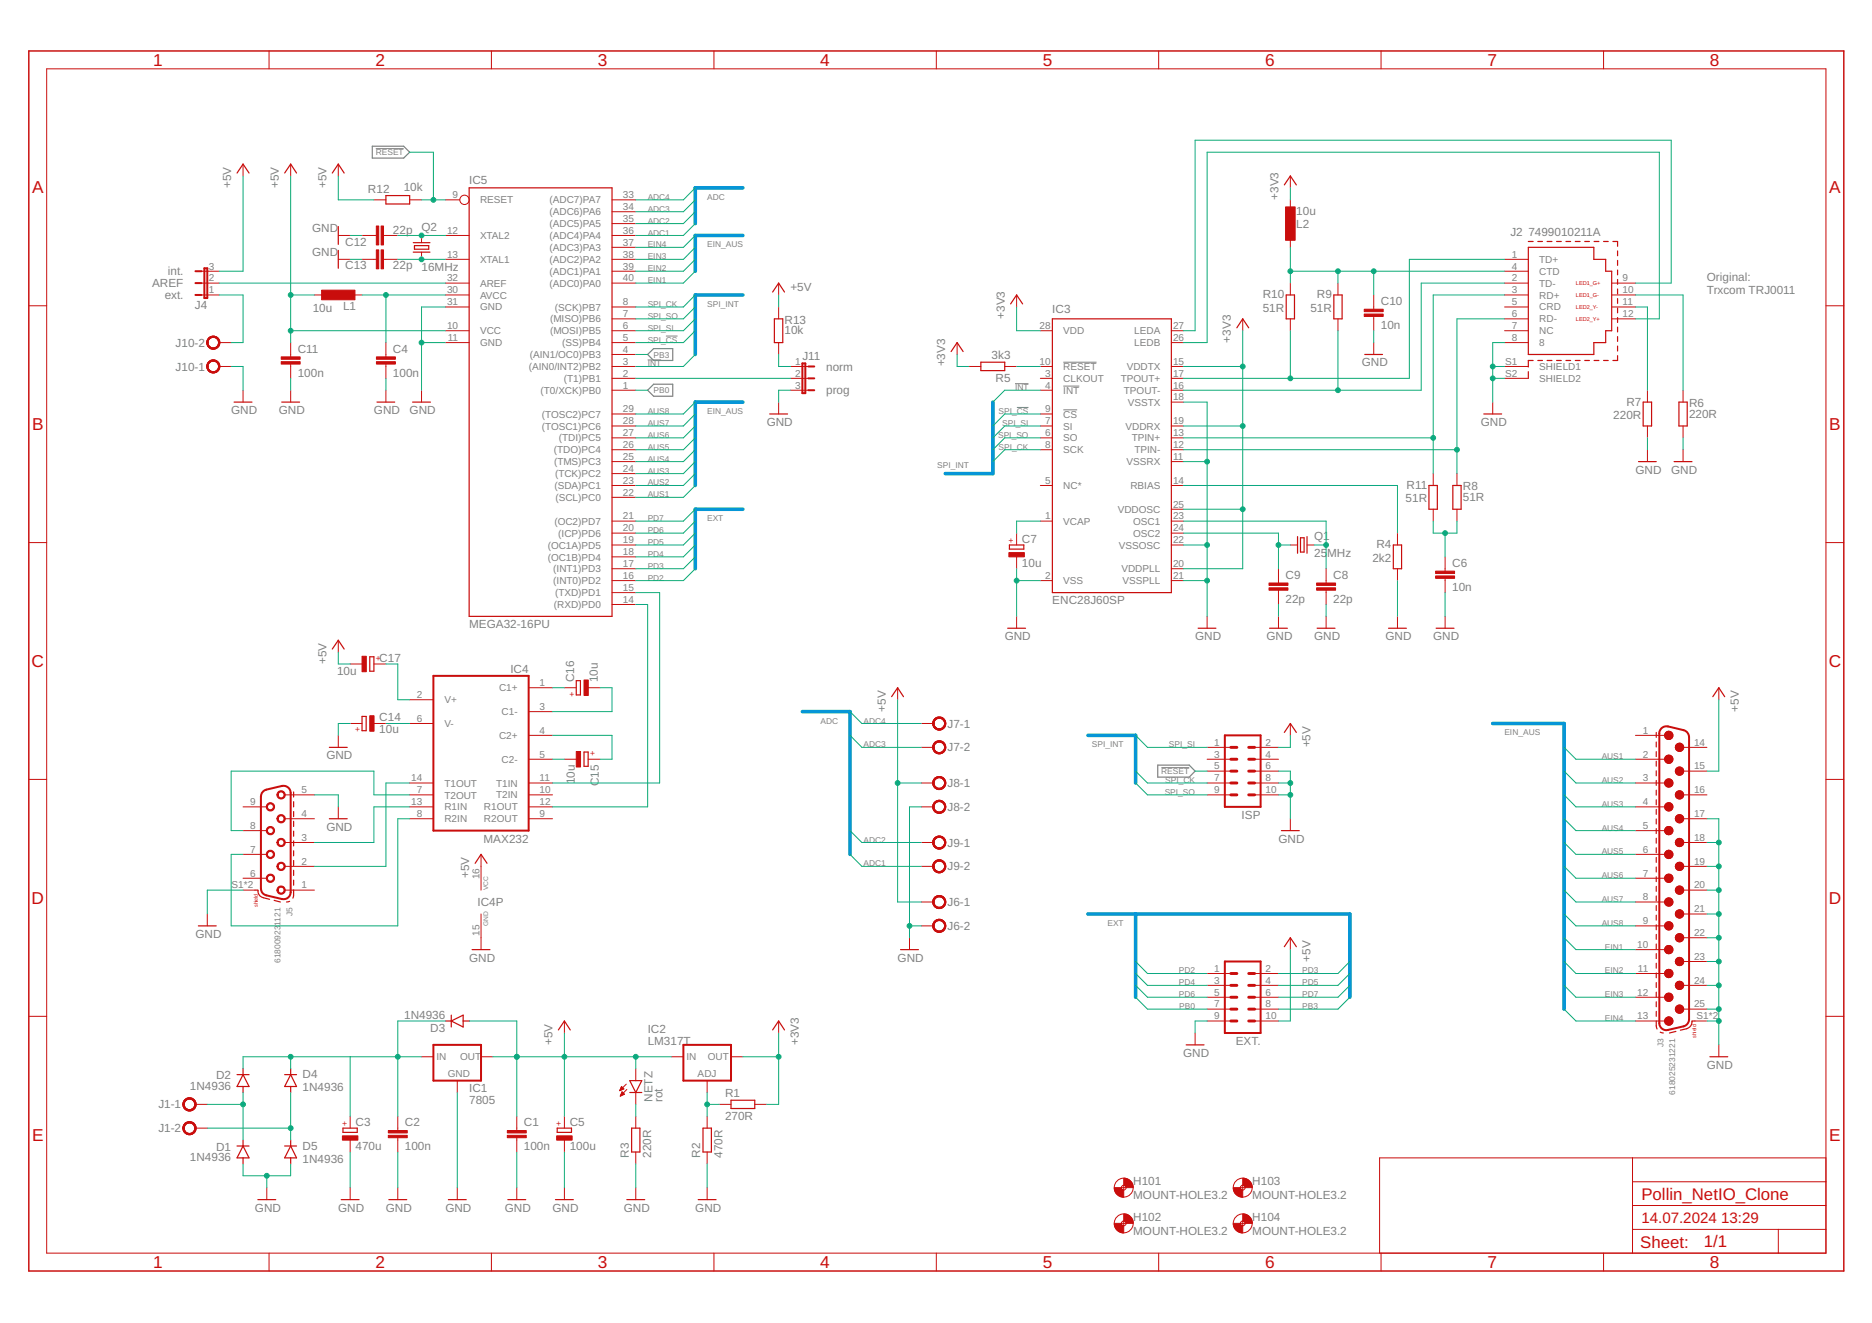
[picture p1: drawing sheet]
<svg xmlns="http://www.w3.org/2000/svg" width="297mm" height="210mm" viewBox="0 0 297 210" stroke-linecap="round" stroke-linejoin="round" font-family="sans-serif">
<defs><g id="words">
<g font-size="2.7" fill="#c90d0c">
<text x="24.3" y="10.5">1</text>
<text x="59.6" y="10.5">2</text>
<text x="94.9" y="10.5">3</text>
<text x="130.2" y="10.5">4</text>
<text x="165.4" y="10.5">5</text>
<text x="200.7" y="10.5">6</text>
<text x="236" y="10.5">7</text>
<text x="271.3" y="10.5">8</text>
<text x="5.1" y="30.7">A</text>
<text x="290.2" y="30.7">A</text>
<text x="5.1" y="68.3">B</text>
<text x="290.2" y="68.3">B</text>
<text x="5" y="105.8">C</text>
<text x="290.2" y="105.8">C</text>
<text x="5" y="143.4">D</text>
<text x="290.2" y="143.4">D</text>
<text x="5.1" y="181">E</text>
<text x="290.2" y="181">E</text>
<text x="260.5" y="190.3">Pollin_NetIO_Clone</text>
<text x="260.3" y="198">Sheet:</text>
<text x="270.4" y="197.9">1/1</text>
<text x="24.3" y="201.2">1</text>
<text x="59.6" y="201.2">2</text>
<text x="94.9" y="201.2">3</text>
<text x="130.2" y="201.2">4</text>
<text x="165.4" y="201.2">5</text>
<text x="200.7" y="201.2">6</text>
<text x="236" y="201.2">7</text>
<text x="271.3" y="201.2">8</text>
</g>
<g font-size="2.4" fill="#c90d0c">
<text x="260.5" y="194.1">14.07.2024</text>
<text x="273.1" y="194.1">13:29</text>
</g>
<g font-size="1.9" fill="#808080">
<text x="36.7" y="29.8" transform="rotate(-90 36.7 29.8)">+5V</text>
<text x="44.2" y="29.8" transform="rotate(-90 44.2 29.8)">+5V</text>
<text x="51.8" y="29.8" transform="rotate(-90 51.8 29.8)">+5V</text>
<text x="74.4" y="29.2">IC5</text>
<text x="58.4" y="30.6">R12</text>
<text x="64.1" y="30.4">10k</text>
<text x="202.9" y="31.7" transform="rotate(-90 202.9 31.7)">+3V3</text>
<text x="205.7" y="34.2">10u</text>
<text x="49.5" y="36.8">GND</text>
<text x="49.5" y="40.6">GND</text>
<text x="54.8" y="39">C12</text>
<text x="62.4" y="37.1">22p</text>
<text x="66.9" y="36.6">Q2</text>
<text x="205.7" y="36.2">L2</text>
<text x="239.7" y="37.4">J2</text>
<text x="242.5" y="37.4">7499010211A</text>
<text x="24.1" y="45.6">AREF</text>
<text x="26.1" y="47.5">ext.</text>
<text x="26.6" y="43.7">int.</text>
<text x="54.8" y="42.7">C13</text>
<text x="62.4" y="42.7">22p</text>
<text x="66.9" y="43">16MHz</text>
<text x="125.4" y="46.2">+5V</text>
<text x="200.4" y="47.3">R10</text>
<text x="209" y="47.3">R9</text>
<text x="270.8" y="44.6">Original:</text>
<text x="270.8" y="46.6">Trxcom TRJ0011</text>
<text x="30.9" y="49.1">J4</text>
<text x="49.6" y="49.4">10u</text>
<text x="54.4" y="49.2">L1</text>
<text x="124.5" y="53">10k</text>
<text x="124.5" y="51.4">R13</text>
<text x="159.4" y="50.6" transform="rotate(-90 159.4 50.6)">+3V3</text>
<text x="167" y="49.6">IC3</text>
<text x="200.4" y="49.4">51R</text>
<text x="207.9" y="49.4">51R</text>
<text x="219.1" y="52.2">10n</text>
<text x="219.1" y="48.4">C10</text>
<text x="27.9" y="58.8">J10-1</text>
<text x="27.9" y="55">J10-2</text>
<text x="47.3" y="59.7">100n</text>
<text x="47.3" y="56">C11</text>
<text x="62.4" y="59.7">100n</text>
<text x="62.4" y="56">C4</text>
<text x="127.3" y="57.2">J11</text>
<text x="131.1" y="58.8">norm</text>
<text x="150" y="58.1" transform="rotate(-90 150 58.1)">+3V3</text>
<text x="157.3" y="57">3k3</text>
<text x="195.3" y="54.4" transform="rotate(-90 195.3 54.4)">+3V3</text>
<text x="216.1" y="58.1">GND</text>
<text x="36.7" y="65.7">GND</text>
<text x="44.2" y="65.7">GND</text>
<text x="59.3" y="65.7">GND</text>
<text x="65" y="65.7">GND</text>
<text x="131.1" y="62.6">prog</text>
<text x="158" y="60.6">R5</text>
<text x="258.1" y="64.3">R7</text>
<text x="268" y="64.6">R6</text>
<text x="121.7" y="67.6">GND</text>
<text x="235" y="67.6">GND</text>
<text x="256" y="66.4">220R</text>
<text x="268" y="66.3">220R</text>
<text x="223.2" y="77.6">R11</text>
<text x="232.1" y="77.8">R8</text>
<text x="259.5" y="75.1">GND</text>
<text x="265.2" y="75.1">GND</text>
<text x="223" y="79.7">51R</text>
<text x="232.1" y="79.5">51R</text>
<text x="162.2" y="89.9">10u</text>
<text x="162.2" y="86.1">C7</text>
<text x="208.5" y="88.4">25</text>
<text x="208.5" y="85.7">Q1</text>
<text x="210.6" y="88.4">MHz</text>
<text x="217.8" y="89.1">2k2</text>
<text x="218.4" y="87">R4</text>
<text x="230.4" y="90">C6</text>
<text x="167" y="95.9">ENC28J60SP</text>
<text x="204" y="95.6">22p</text>
<text x="204" y="91.8">C9</text>
<text x="211.5" y="95.6">22p</text>
<text x="211.5" y="91.8">C8</text>
<text x="230.4" y="93.7">10n</text>
<text x="74.4" y="99.7">MEGA32-16PU</text>
<text x="159.4" y="101.6">GND</text>
<text x="189.6" y="101.6">GND</text>
<text x="201" y="101.6">GND</text>
<text x="208.5" y="101.6">GND</text>
<text x="219.9" y="101.6">GND</text>
<text x="227.4" y="101.6">GND</text>
<text x="51.8" y="105.3" transform="rotate(-90 51.8 105.3)">+5V</text>
<text x="53.5" y="107">10u</text>
<text x="60.2" y="105">C17</text>
<text x="81" y="106.8">IC4</text>
<text x="91.1" y="108.3" transform="rotate(-90 91.1 108.3)">C16</text>
<text x="94.9" y="108.3" transform="rotate(-90 94.9 108.3)">10u</text>
<text x="140.5" y="112.9" transform="rotate(-90 140.5 112.9)">+5V</text>
<text x="275.9" y="112.9" transform="rotate(-90 275.9 112.9)">+5V</text>
<text x="60.2" y="116.3">10u</text>
<text x="60.2" y="114.4">C14</text>
<text x="150.4" y="115.4">J7-1</text>
<text x="150.4" y="119.2">J7-2</text>
<text x="207.9" y="118.6" transform="rotate(-90 207.9 118.6)">+5V</text>
<text x="51.8" y="120.5">GND</text>
<text x="91.2" y="124.4" transform="rotate(-90 91.2 124.4)">10u</text>
<text x="95" y="124.7" transform="rotate(-90 95 124.7)">C15</text>
<text x="150.4" y="124.9">J8-1</text>
<text x="51.8" y="131.8">GND</text>
<text x="150.4" y="128.7">J8-2</text>
<text x="197" y="129.9">ISP</text>
<text x="76.7" y="133.7">MAX232</text>
<text x="150.4" y="134.3">J9-1</text>
<text x="202.9" y="133.7">GND</text>
<text x="74.4" y="139.3" transform="rotate(-90 74.4 139.3)">+5V</text>
<text x="75.8" y="143.7">IC4P</text>
<text x="150.4" y="138.1">J9-2</text>
<text x="150.4" y="143.8">J6-1</text>
<text x="31" y="148.8">GND</text>
<text x="150.4" y="147.6">J6-2</text>
<text x="74.4" y="152.6">GND</text>
<text x="142.4" y="152.6">GND</text>
<text x="207.9" y="152.6" transform="rotate(-90 207.9 152.6)">+5V</text>
<text x="64.1" y="161.6">1N4936</text>
<text x="68.3" y="163.7">D3</text>
<text x="87.7" y="165.8" transform="rotate(-90 87.7 165.8)">+5V</text>
<text x="102.8" y="165.8">LM317T</text>
<text x="102.8" y="163.9">IC2</text>
<text x="126.7" y="165.8" transform="rotate(-90 126.7 165.8)">+3V3</text>
<text x="187.7" y="167.7">GND</text>
<text x="196.1" y="165.8">EXT.</text>
<text x="30.1" y="172.9">1N4936</text>
<text x="34.3" y="171.2">D2</text>
<text x="48" y="173.2">1N4936</text>
<text x="48" y="171.1">D4</text>
<text x="74.4" y="173.3">IC1</text>
<text x="270.8" y="169.6">GND</text>
<text x="25.1" y="175.9">J1-1</text>
<text x="25.1" y="179.6">J1-2</text>
<text x="56.4" y="178.6">C3</text>
<text x="64.2" y="178.7">C2</text>
<text x="74.4" y="175.2">7805</text>
<text x="83.1" y="178.7">C1</text>
<text x="90.4" y="178.6">C5</text>
<text x="103.5" y="174.8" transform="rotate(-90 103.5 174.8)">NETZ</text>
<text x="105.1" y="174.8" transform="rotate(-90 105.1 174.8)">rot</text>
<text x="115" y="177.7">270R</text>
<text x="115" y="174.1">R1</text>
<text x="30.1" y="184.3">1N4936</text>
<text x="34.3" y="182.6">D1</text>
<text x="48" y="184.5">1N4936</text>
<text x="48" y="182.4">D5</text>
<text x="56.4" y="182.4">470u</text>
<text x="64.2" y="182.5">100n</text>
<text x="83.1" y="182.5">100n</text>
<text x="90.4" y="182.4">100u</text>
<text x="99.8" y="183.7" transform="rotate(-90 99.8 183.7)">R3</text>
<text x="103.3" y="183.7" transform="rotate(-90 103.3 183.7)">220R</text>
<text x="111.1" y="183.7" transform="rotate(-90 111.1 183.7)">R2</text>
<text x="114.7" y="183.7" transform="rotate(-90 114.7 183.7)">470R</text>
<text x="179.8" y="190.3">MOUNT-HOLE3.2</text>
<text x="179.8" y="188">H101</text>
<text x="198.7" y="190.3">MOUNT-HOLE3.2</text>
<text x="198.7" y="188">H103</text>
<text x="40.5" y="192.2">GND</text>
<text x="53.7" y="192.2">GND</text>
<text x="61.2" y="192.2">GND</text>
<text x="70.7" y="192.2">GND</text>
<text x="80.1" y="192.2">GND</text>
<text x="87.7" y="192.2">GND</text>
<text x="99" y="192.2">GND</text>
<text x="110.3" y="192.2">GND</text>
<text x="179.8" y="195.9">MOUNT-HOLE3.2</text>
<text x="179.8" y="193.7">H102</text>
<text x="198.7" y="195.9">MOUNT-HOLE3.2</text>
<text x="198.7" y="193.7">H104</text>
</g>
<g font-size="1.6" fill="#808080">
<text x="71.8" y="31.4">9</text>
<text x="76.2" y="32.3">RESET</text>
<text x="87.2" y="32.3">(ADC7)PA7</text>
<text x="87.2" y="34.2">(ADC6)PA6</text>
<text x="98.8" y="31.4">33</text>
<text x="98.8" y="33.3">34</text>
<text x="98.8" y="35.2">35</text>
<text x="70.9" y="40.9">13</text>
<text x="70.9" y="37.1">12</text>
<text x="76.2" y="41.7">XTAL1</text>
<text x="76.2" y="37.9">XTAL2</text>
<text x="87.2" y="36.1">(ADC5)PA5</text>
<text x="87.2" y="37.9">(ADC4)PA4</text>
<text x="87.2" y="39.8">(ADC3)PA3</text>
<text x="87.2" y="41.7">(ADC2)PA2</text>
<text x="98.8" y="37.1">36</text>
<text x="98.8" y="39">37</text>
<text x="98.8" y="40.9">38</text>
<text x="239.9" y="40.9">1</text>
<text x="244.3" y="41.7">TD+</text>
<text x="33.2" y="46.5">1</text>
<text x="33.2" y="44.7">2</text>
<text x="33.2" y="42.8">3</text>
<text x="70.9" y="46.5">30</text>
<text x="70.9" y="44.7">32</text>
<text x="76.2" y="47.4">AVCC</text>
<text x="76.2" y="45.5">AREF</text>
<text x="87.2" y="43.6">(ADC1)PA1</text>
<text x="87.2" y="45.5">(ADC0)PA0</text>
<text x="98.8" y="42.8">39</text>
<text x="98.8" y="44.7">40</text>
<text x="239.9" y="46.5">3</text>
<text x="239.9" y="42.8">4</text>
<text x="239.9" y="44.7">2</text>
<text x="244.3" y="47.4">RD+</text>
<text x="244.3" y="43.6">CTD</text>
<text x="244.3" y="45.5">TD-</text>
<text x="257.5" y="44.7">9</text>
<text x="257.5" y="46.5">10</text>
<text x="70.9" y="48.4">31</text>
<text x="70.9" y="52.2">10</text>
<text x="76.2" y="49.3">GND</text>
<text x="76.2" y="53">VCC</text>
<text x="87.3" y="51.2">(MISO)PB6</text>
<text x="87.3" y="53">(MOSI)PB5</text>
<text x="88" y="49.3">(SCK)PB7</text>
<text x="98.8" y="48.4">8</text>
<text x="98.8" y="50.3">7</text>
<text x="98.8" y="52.2">6</text>
<text x="164.9" y="52.2">28</text>
<text x="168.7" y="53">VDD</text>
<text x="180" y="53">LEDA</text>
<text x="186.1" y="52.2">27</text>
<text x="239.9" y="50.3">6</text>
<text x="239.9" y="48.4">5</text>
<text x="239.9" y="52.2">7</text>
<text x="244.3" y="51.1">RD-</text>
<text x="244.3" y="49.3">CRD</text>
<text x="244.3" y="53">NC</text>
<text x="257.5" y="50.3">12</text>
<text x="257.5" y="48.4">11</text>
<text x="71.1" y="54.1">11</text>
<text x="76.2" y="54.9">GND</text>
<text x="83.9" y="58.7">(AIN0/INT2)PB2</text>
<text x="84.1" y="56.8">(AIN1/OC0)PB3</text>
<text x="89.2" y="54.9">(SS)PB4</text>
<text x="98.8" y="54.1">5</text>
<text x="98.8" y="56">4</text>
<text x="98.8" y="57.9">3</text>
<text x="98.8" y="59.8">2</text>
<text x="126.2" y="57.9">1</text>
<text x="126.2" y="59.8">2</text>
<text x="164.9" y="57.9">10</text>
<text x="165.8" y="59.8">3</text>
<text x="168.7" y="58.7">RESET</text>
<text x="178.8" y="58.7">VDDTX</text>
<text x="180" y="54.9">LEDB</text>
<text x="186.1" y="57.9">15</text>
<text x="186.1" y="59.8">17</text>
<text x="186.1" y="54.1">26</text>
<text x="238.8" y="57.9">S1</text>
<text x="238.8" y="59.8">S2</text>
<text x="239.9" y="54.1">8</text>
<text x="244.3" y="58.7">SHIELD1</text>
<text x="244.3" y="54.9">8</text>
<text x="85.8" y="62.5">(T0/XCK)PB0</text>
<text x="89.5" y="60.6">(T1)PB1</text>
<text x="98.8" y="61.6">1</text>
<text x="98.8" y="65.4">29</text>
<text x="126.2" y="61.6">3</text>
<text x="165.8" y="61.6">4</text>
<text x="165.8" y="65.4">9</text>
<text x="168.7" y="60.6">CLKOUT</text>
<text x="168.7" y="62.5">INT</text>
<text x="177.9" y="60.6">TPOUT+</text>
<text x="178.3" y="62.5">TPOUT-</text>
<text x="179" y="64.4">VSSTX</text>
<text x="186.1" y="61.6">16</text>
<text x="186.1" y="63.5">18</text>
<text x="244.3" y="60.6">SHIELD2</text>
<text x="86" y="66.3">(TOSC2)PC7</text>
<text x="86" y="68.2">(TOSC1)PC6</text>
<text x="87.9" y="71.9">(TDO)PC4</text>
<text x="88.7" y="70">(TDI)PC5</text>
<text x="98.8" y="67.3">28</text>
<text x="98.8" y="69.2">27</text>
<text x="98.8" y="71.1">26</text>
<text x="165.8" y="69.2">6</text>
<text x="165.8" y="67.3">7</text>
<text x="165.8" y="71.1">8</text>
<text x="168.7" y="70">SO</text>
<text x="168.7" y="68.1">SI</text>
<text x="168.7" y="71.9">SCK</text>
<text x="168.7" y="66.3">CS</text>
<text x="178.6" y="68.2">VDDRX</text>
<text x="179.6" y="70">TPIN+</text>
<text x="180" y="71.9">TPIN-</text>
<text x="186.1" y="69.2">13</text>
<text x="186.1" y="71.1">12</text>
<text x="186.1" y="67.3">19</text>
<text x="87.9" y="73.8">(TMS)PC3</text>
<text x="88" y="77.6">(SDA)PC1</text>
<text x="88.1" y="75.7">(TCK)PC2</text>
<text x="98.8" y="73">25</text>
<text x="98.8" y="74.9">24</text>
<text x="98.8" y="76.8">23</text>
<text x="165.8" y="76.8">5</text>
<text x="168.7" y="77.6">NC*</text>
<text x="178.8" y="73.8">VSSRX</text>
<text x="179.4" y="77.6">RBIAS</text>
<text x="186.1" y="73">11</text>
<text x="186.1" y="76.8">14</text>
<text x="88" y="83.3">(OC2)PD7</text>
<text x="88.1" y="79.5">(SCL)PC0</text>
<text x="98.8" y="78.6">22</text>
<text x="98.8" y="82.4">21</text>
<text x="165.8" y="82.4">1</text>
<text x="168.7" y="83.3">VCAP</text>
<text x="177.4" y="81.4">VDDOSC</text>
<text x="179.8" y="83.3">OSC1</text>
<text x="186.1" y="82.4">23</text>
<text x="186.1" y="80.5">25</text>
<text x="86.9" y="88.9">(OC1B)PD4</text>
<text x="86.9" y="87">(OC1A)PD5</text>
<text x="88.6" y="85.2">(ICP)PD6</text>
<text x="98.8" y="90">17</text>
<text x="98.8" y="88.1">18</text>
<text x="98.8" y="86.2">19</text>
<text x="98.8" y="84.3">20</text>
<text x="177.5" y="87">VSSOSC</text>
<text x="179.8" y="85.2">OSC2</text>
<text x="186.1" y="90">20</text>
<text x="186.1" y="86.2">22</text>
<text x="186.1" y="84.3">24</text>
<text x="87.8" y="92.7">(INT0)PD2</text>
<text x="87.8" y="90.8">(INT1)PD3</text>
<text x="88.1" y="94.6">(TXD)PD1</text>
<text x="98.8" y="95.6">14</text>
<text x="98.8" y="93.8">15</text>
<text x="98.8" y="91.9">16</text>
<text x="165.8" y="91.9">2</text>
<text x="168.7" y="92.7">VSS</text>
<text x="177.9" y="90.8">VDDPLL</text>
<text x="178.1" y="92.7">VSSPLL</text>
<text x="186.1" y="91.9">21</text>
<text x="87.9" y="96.5">(RXD)PD0</text>
<text x="66.2" y="110.7">2</text>
<text x="70.5" y="111.6">V+</text>
<text x="79.2" y="109.7">C1+</text>
<text x="79.6" y="113.5">C1-</text>
<text x="85.6" y="108.9">1</text>
<text x="85.6" y="112.6">3</text>
<text x="66.2" y="114.5">6</text>
<text x="70.5" y="115.4">V-</text>
<text x="79.2" y="117.2">C2+</text>
<text x="85.6" y="116.4">4</text>
<text x="192.7" y="118.3">1</text>
<text x="200.8" y="118.3">2</text>
<text x="260.7" y="116.4">1</text>
<text x="268.8" y="118.3">14</text>
<text x="47.9" y="125.9">5</text>
<text x="65.3" y="124">14</text>
<text x="66.2" y="125.9">7</text>
<text x="70.5" y="124.8">T1OUT</text>
<text x="78.7" y="124.8">T1IN</text>
<text x="79.6" y="121">C2-</text>
<text x="85.6" y="120.2">5</text>
<text x="85.6" y="124">11</text>
<text x="85.6" y="125.9">10</text>
<text x="192.7" y="120.2">3</text>
<text x="192.7" y="122.1">5</text>
<text x="192.7" y="124">7</text>
<text x="192.7" y="125.9">9</text>
<text x="200.8" y="120.2">4</text>
<text x="200.8" y="122.1">6</text>
<text x="200.8" y="124">8</text>
<text x="200.8" y="125.9">10</text>
<text x="260.7" y="120.2">2</text>
<text x="260.7" y="124">3</text>
<text x="268.8" y="122.1">15</text>
<text x="268.8" y="125.9">16</text>
<text x="39.7" y="131.5">8</text>
<text x="39.7" y="127.7">9</text>
<text x="47.9" y="129.6">4</text>
<text x="65.3" y="127.7">13</text>
<text x="66.2" y="129.6">8</text>
<text x="70.5" y="126.7">T2OUT</text>
<text x="70.5" y="128.6">R1IN</text>
<text x="70.5" y="130.5">R2IN</text>
<text x="76.8" y="128.6">R1OUT</text>
<text x="76.8" y="130.5">R2OUT</text>
<text x="78.7" y="126.7">T2IN</text>
<text x="85.6" y="127.7">12</text>
<text x="85.6" y="129.6">9</text>
<text x="260.7" y="127.7">4</text>
<text x="260.7" y="131.5">5</text>
<text x="268.8" y="129.6">17</text>
<text x="39.7" y="135.3">7</text>
<text x="47.9" y="137.2">2</text>
<text x="47.9" y="133.4">3</text>
<text x="260.7" y="135.3">6</text>
<text x="268.8" y="133.4">18</text>
<text x="268.8" y="137.2">19</text>
<text x="36.7" y="141">S1*2</text>
<text x="39.7" y="139.1">6</text>
<text x="47.9" y="141">1</text>
<text x="76.1" y="139.5" transform="rotate(-90 76.1 139.5)">16</text>
<text x="260.7" y="139.1">7</text>
<text x="260.7" y="142.9">8</text>
<text x="268.8" y="141">20</text>
<text x="76.1" y="148.5" transform="rotate(-90 76.1 148.5)">15</text>
<text x="260.7" y="146.6">9</text>
<text x="268.8" y="144.7">21</text>
<text x="268.8" y="148.5">22</text>
<text x="192.7" y="154.2">1</text>
<text x="200.8" y="154.2">2</text>
<text x="259.8" y="150.4">10</text>
<text x="259.9" y="154.2">11</text>
<text x="268.8" y="152.3">23</text>
<text x="192.7" y="156.1">3</text>
<text x="192.7" y="158">5</text>
<text x="192.7" y="159.8">7</text>
<text x="192.7" y="161.7">9</text>
<text x="200.8" y="156.1">4</text>
<text x="200.8" y="158">6</text>
<text x="200.8" y="159.8">8</text>
<text x="200.8" y="161.7">10</text>
<text x="259.8" y="158">12</text>
<text x="259.8" y="161.7">13</text>
<text x="268.8" y="156.1">24</text>
<text x="268.8" y="159.8">25</text>
<text x="269.2" y="161.7">S1*2</text>
<text x="69.3" y="168.1">IN</text>
<text x="71" y="170.9">GND</text>
<text x="73" y="168.1">OUT</text>
<text x="108.9" y="168.1">IN</text>
<text x="110.7" y="170.9">ADJ</text>
<text x="112.3" y="168.1">OUT</text>
</g>
<g font-size="1.3" fill="#808080">
<text x="59.6" y="24.6">RESET</text>
<text x="102.8" y="35.5">ADC2</text>
<text x="102.8" y="33.6">ADC3</text>
<text x="102.8" y="31.7">ADC4</text>
<text x="112.2" y="31.7">ADC</text>
<text x="102.8" y="39.3">EIN4</text>
<text x="102.8" y="41.1">EIN3</text>
<text x="102.8" y="37.4">ADC1</text>
<text x="112.2" y="39.3">EIN_AUS</text>
<text x="102.8" y="43">EIN2</text>
<text x="102.8" y="44.9">EIN1</text>
<text x="102.8" y="52.5">SPI_SI</text>
<text x="102.8" y="50.6">SPI_SO</text>
<text x="102.8" y="48.7">SPI_CK</text>
<text x="112.2" y="48.7">SPI_INT</text>
<text x="102.8" y="54.4">SPI_CS</text>
<text x="102.8" y="58.1">INT</text>
<text x="103.7" y="56.7">PB3</text>
<text x="102.8" y="65.7">AUS8</text>
<text x="103.7" y="62.4">PB0</text>
<text x="112.2" y="65.7">EIN_AUS</text>
<text x="158.5" y="65.7">SPI_CS</text>
<text x="161.1" y="61.9">INT</text>
<text x="102.8" y="67.6">AUS7</text>
<text x="102.8" y="69.5">AUS6</text>
<text x="102.8" y="71.4">AUS5</text>
<text x="158.4" y="69.5">SPI_SO</text>
<text x="158.5" y="71.4">SPI_CK</text>
<text x="159" y="67.6">SPI_SI</text>
<text x="102.8" y="73.2">AUS4</text>
<text x="102.8" y="75.1">AUS3</text>
<text x="102.8" y="77">AUS2</text>
<text x="148.7" y="74.2">SPI_INT</text>
<text x="102.8" y="78.9">AUS1</text>
<text x="102.8" y="82.7">PD7</text>
<text x="112.2" y="82.7">EXT</text>
<text x="102.8" y="88.4">PD4</text>
<text x="102.8" y="84.6">PD6</text>
<text x="102.8" y="86.5">PD5</text>
<text x="102.8" y="92.1">PD2</text>
<text x="102.8" y="90.2">PD3</text>
<text x="130.2" y="114.8">ADC</text>
<text x="137" y="118.6">ADC3</text>
<text x="137" y="114.8">ADC4</text>
<text x="173.3" y="118.6">SPI_INT</text>
<text x="185.5" y="118.6">SPI_SI</text>
<text x="238.7" y="116.7">EIN_AUS</text>
<text x="184.3" y="122.8">RESET</text>
<text x="184.9" y="124.2">SPI_CK</text>
<text x="254.2" y="124.2">AUS2</text>
<text x="254.2" y="120.5">AUS1</text>
<text x="184.8" y="126.1">SPI_SO</text>
<text x="254.2" y="131.8">AUS4</text>
<text x="254.2" y="128">AUS3</text>
<text x="137" y="137.4">ADC1</text>
<text x="137" y="133.7">ADC2</text>
<text x="254.2" y="135.6">AUS5</text>
<text x="254.2" y="143.1">AUS7</text>
<text x="254.2" y="139.3">AUS6</text>
<text x="44.5" y="146.8" transform="rotate(-90 44.5 146.8)">1121</text>
<text x="46.4" y="145.3" transform="rotate(-90 46.4 145.3)">J5</text>
<text x="175.7" y="146.9">EXT</text>
<text x="254.2" y="146.9">AUS8</text>
<text x="44.5" y="152.8" transform="rotate(-90 44.5 152.8)">61800923</text>
<text x="187.1" y="154.4">PD2</text>
<text x="206.6" y="154.4">PD3</text>
<text x="254.7" y="154.4">EIN2</text>
<text x="254.7" y="150.7">EIN1</text>
<text x="187.1" y="156.3">PD4</text>
<text x="187.1" y="158.2">PD6</text>
<text x="187.1" y="160.1">PB0</text>
<text x="206.6" y="156.3">PD5</text>
<text x="206.6" y="158.2">PD7</text>
<text x="206.6" y="160.1">PB3</text>
<text x="254.7" y="162">EIN4</text>
<text x="254.7" y="158.2">EIN3</text>
<text x="263.9" y="166.1" transform="rotate(-90 263.9 166.1)">J3</text>
<text x="265.8" y="173.7" transform="rotate(-90 265.8 173.7)">618025231221</text>
</g>
<g font-size="1.3" fill="#c90d0c">
<text x="160.9" y="86.2" transform="rotate(-90 160.9 86.2)">+</text>
<text x="59.6" y="104.9">+</text>
<text x="90.4" y="110.5">+</text>
<text x="56.4" y="116.2">+</text>
<text x="93.6" y="120">+</text>
<text x="55.1" y="178.7" transform="rotate(-90 55.1 178.7)">+</text>
<text x="89.1" y="178.7" transform="rotate(-90 89.1 178.7)">+</text>
</g>
<g font-size="1.1" fill="#808080">
<text x="77.5" y="141.2" transform="rotate(-90 77.5 141.2)">VCC</text>
<text x="77.5" y="146.9" transform="rotate(-90 77.5 146.9)">GND</text>
</g>
<g font-size=".9" fill="#c90d0c">
<text x="250.1" y="47.1">LED1_G-</text>
<text x="250.1" y="45.2">LED1_G+</text>
<text x="250.1" y="49">LED2_Y-</text>
<text x="250.1" y="50.9">LED2_Y+</text>
</g>
<g font-size=".8" fill="#c90d0c">
<text x="40.9" y="143.9" transform="rotate(-90 40.9 143.9)">shield</text>
<text x="269.1" y="164.7" transform="rotate(-90 269.1 164.7)">shield</text>
</g>
</g></defs>
<path d="M59.6 23.6h4.5M102.8 57.1h2.1M105.7 53.3h1.8M168.7 57.5h5.3M161.1 60.9h2.1M161.4 64.6h1.8M168.7 61.3h2.6M168.7 65h2.2M184.3 121.8h4.4" fill="none" stroke="#808080" stroke-width=".16"/>
<path d="M59.1 23.2h5l.9 1-.9 .9h-5zM102.8 56.2l.9-.9h3v1.9h-3zM102.8 61.9l.9-.9h3v1.9h-3zM183.7 121.4h5l.9 .9-.9 1h-5z" fill="none" stroke="#808080" stroke-width=".19"/>
<g fill="none" stroke="#c90d0c" stroke-width=".19">
<path d="M37.6 27.5l1-1.5 .9 1.5M45.2 27.5l.9-1.5 1 1.5M52.7 27.5l1-1.5 .9 1.5M53.7 35.9v2.9M53.7 39.7v2.9M61.2 31h3.8v1.4h-3.8zM65.6 38.5h2.6M65.8 39h2.2v.5h-2.2zM74.4 29.8h22.7v68h-22.7zM203.8 29.3l.9-1.4 1 1.4M242.5 39.2h10.4v1.9h1.9v1.9h.9v9.5h-.9v1.9h-1.9v1.8h-10.4zM242.5 38.3h.8"/>
<path d="M244 38.3h.8M245.5 38.3h.8M247 38.3h.7M248.5 38.3h.7M250 38.3h.7M251.5 38.3h.7M252.9 38.3h.8M254.4 38.3h.8M255.9 38.3h.8v.8M256.7 39.8v.8M65.6 40h2.6M122.6 46.3l.9-1.4 1 1.4"/>
<path d="M122.9 50.6h1.3v3.8h-1.3zM150.9 55.8l1-1.4 .9 1.4M155.6 57.5h3.8v1.3h-3.8zM160.4 48.2l.9-1.4 1 1.4M167 50.6h18.9v43.4h-18.9zM196.3 52l.9-1.4 .9 1.4M204.1 46.8h1.3v3.8h-1.3zM211.6 46.8h1.4v3.8h-1.4zM216.6 56.2h2.8M242.5 59v1M243.3 57.2h-.8v1M244 57.2h.8"/>
<path d="M245.5 57.2h.8M247 57.2h.7M248.5 57.2h.7M250 57.2h.7M251.5 57.2h.7M252.9 57.2h.8M254.4 57.2h.8M256.7 41.3v.8M256.7 42.8v.8M256.7 44.3v.8M256.7 45.8v.8M256.7 47.4v.7"/>
<path d="M256.7 48.9v.7M256.7 50.4v.8M256.7 51.9v.8M256.7 53.4v.8M256.7 54.9v.8M256.7 56.4v.8h-.8M37.1 63.8h2.9M44.7 63.8h2.8M59.8 63.8h2.8M65.5 63.8h2.8M122.1 65.7h2.9M226.7 77h1.4v3.8h-1.4z"/>
<path d="M230.5 77h1.3v3.8h-1.3zM235.4 65.7h2.9M260 73.2h2.8M260.7 63.8h1.4v3.8h-1.4zM265.6 73.2h2.9M266.4 63.8h1.3v3.8h-1.3zM159.9 99.7h2.8M160.2 86.5h2.3v.6h-2.3zM190.1 99.7h2.8M201.4 99.7h2.9M205.9 85.1v2.7M206.4 85.3h.5v2.3h-.5z"/>
<path d="M207.4 85.1v2.7M209 99.7h2.8M220.3 99.7h2.9M221.1 86.5h1.3v3.7h-1.3zM227.9 99.7h2.8M52.3 118.6h2.8M52.7 103l1-1.4 .9 1.4M57.4 113.7h.7v2.2h-.7zM58.7 104.2h.6v2.3h-.6zM91.4 108h.7v2.3h-.7zM92.7 119.3h.6v2.3h-.6zM141.5 110.5l.9-1.4 1 1.4"/>
<path d="M203.8 116.2l.9-1.4 1 1.4M262.8 116.2v.8M262.8 117.7v.8M262.8 119.3v.7M271.8 110.5l.9-1.4 1 1.4M46.6 125.6v.8M46.6 127.2v.8M46.6 128.8v.8M46.6 130.3v.8M46.6 131.9v.8M46.6 133.4v.8M46.6 135v.8"/>
<path d="M46.6 136.5v.8M46.6 138.1v.8M46.6 139.6v.8M52.3 129.9h2.8M75.4 137l.9-1.4 1 1.4M203.3 131.8h2.9M262.8 120.8v.8M262.8 122.3v.8M262.8 123.8v.8M262.8 125.4v.8M262.8 126.9v.8M262.8 128.4v.8"/>
<path d="M262.8 129.9v.8M262.8 131.5v.7M262.8 133v.8M262.8 134.5v.8M262.8 136v.8M262.8 137.6v.7M262.8 139.1v.8M31.5 146.9h2.8M40.4 141.2h.5M40.9 141.2v.2a1.08 1.08 0 0 0 .9 1l1 .3M43.5 142.9l1 .2M46 143l-.5 .1"/>
<path d="M46.6 141.2l-.1 1.3M74.9 150.7h2.8M142.9 150.7h2.8M203.8 150.2l.9-1.4 1 1.4M262.8 140.6v.8M262.8 142.2v.7M262.8 143.7v.8M262.8 145.2v.8M262.8 146.7v.8M262.8 148.3v.7M262.8 149.8v.8M262.8 151.3v.8"/>
<path d="M262.8 152.8v.8M262.8 154.4v.7M262.8 155.9v.8M262.8 157.4v.8M262.8 158.9v.8M37.6 170.5h1.9M38.6 169.5v1M38.6 172.4v.9M38.6 170.5l.9 1.9h-1.9zM45.2 170.5h1.9M46.1 170.5l1 1.9h-1.9zM46.1 169.5v1"/>
<path d="M46.1 172.4v.9M54.4 179h2.3v.7h-2.3zM70.7 162h.9M71.6 162l1.9-.9v1.8zM71.6 161.1v1.8M73.5 162h.9M88.4 179h2.3v.7h-2.3zM88.6 163.4l1-1.4 .9 1.4M99.9 171.4h1.9l-.9 1.9zM99.9 173.3h1.9M100.2 179h1.3v3.8h-1.3zM111.5 179h1.4v3.8h-1.4z"/>
<path d="M116 174.6h3.8v1.3h-3.8zM122.6 163.4l.9-1.4 1 1.4M188.2 165.8h2.9M262.8 162l.1 1.3M262.8 160.5v.7M263.4 163.8l.5 .1M265.9 163.6l-1 .3M268.5 162v.1a1.12 1.12 0 0 1-.9 1.1l-1 .2M268.5 162h.4M271.3 167.7h2.9M37.6 181.8h1.9M38.6 181.8l.9 1.9h-1.9z"/>
<path d="M38.6 180.9v.9M38.6 183.7v1M40.9 190.3h2.9M45.2 181.8h1.9M46.1 181.8l1 1.9h-1.9zM46.1 180.9v.9M46.1 183.7v1M54.1 190.3h2.9M61.7 190.3h2.8M71.1 190.3h2.9M80.6 190.3h2.8M88.1 190.3h2.9"/>
<path d="M99.5 190.3h2.8M110.8 190.3h2.8"/>
</g>
<g fill="none" stroke="#c90d0c" stroke-width=".16">
<path d="M7.4 10.9h282.3v187.9h-282.3zM42.7 8.1v2.8M78 8.1v2.8M113.3 8.1v2.8M148.6 8.1v2.8M183.9 8.1v2.8M219.1 8.1v2.8M254.4 8.1v2.8M38.6 26v1.9M46.1 26v1.9M53.7 37.4h1.9M53.7 26v1.9"/>
<path d="M57.4 37.4h2.3M59.3 31.7h1.9M60.9 37.4h2.2M65 31.7h1.9M66.9 37.4v1.1M70.7 31.7h2.3M70.7 37.4h3.7M97.1 31.7h3.8M97.1 33.6h3.8M97.1 35.5h3.8M97.1 37.4h3.8M97.1 39.2h3.8"/>
<path d="M204.7 27.9v1.9M204.7 31.7v1.9M204.7 37.4v1.8M4.6 48.5h2.8M32 43h2.8M32 44.9h2.8M32 46.8h2.8M34.8 54.4h1.9M34.8 58.1h1.9M46.1 54.4v2.2M46.1 57.8v2.2M49.9 46.8h1.9"/>
<path d="M53.7 41.1h1.9M55.6 46.8h1.8M57.4 41.1h2.3M60.9 41.1h2.2M61.2 54.4v2.2M61.2 57.8v2.2M66.9 40v1.1M70.7 41.1h3.7M70.7 44.9h3.7M70.7 48.7h3.7M70.7 52.5h3.7M70.7 54.4h3.7"/>
<path d="M70.7 46.8h3.7M97.1 41.1h3.8M97.1 43h3.8M97.1 44.9h3.8M97.1 48.7h3.8M97.1 50.6h3.8M97.1 52.5h3.8M97.1 54.4h3.8M97.1 56.2h3.8M97.1 58.1h3.8M123.5 44.9v1.9M123.5 48.7v1.9"/>
<path d="M123.5 54.4v1.8M125.4 58.1h2.9M151.9 54.4v1.8M153.8 58.1h1.8M159.4 58.1h1.9M161.3 46.8v1.9M165.1 52.5h1.9M165.1 58.1h1.9M185.9 52.5h1.8M185.9 54.4h1.8M185.9 58.1h1.8M197.2 50.6v1.9"/>
<path d="M204.7 44.9v1.9M204.7 50.6v1.9M212.3 44.9v1.9M212.3 50.6v1.9M218 46.8v2.3M218 50.2v2.3M218 54.4v1.8M238.7 41.1h3.8M238.7 43h3.8M238.7 44.9h3.8M238.7 48.7h3.8M238.7 50.6h3.8"/>
<path d="M238.7 52.5h3.8M238.7 54.4h3.8M238.7 58.1h3.8M238.7 46.8h3.8M255.7 44.9h3.8M255.7 48.7h3.8M255.7 50.6h3.8M255.7 46.8h3.8M289.7 48.5h2.9M38.6 61.9v1.9M46.1 61.9v1.9M61.2 61.9v1.9"/>
<path d="M66.9 61.9v1.9M97.1 60h3.8M97.1 61.9h3.8M97.1 65.7h3.8M97.1 67.6h3.8M97.1 69.5h3.8M97.1 71.4h3.8M97.1 73.2h3.8M97.1 75.1h3.8M97.1 77h3.8M97.1 78.9h3.8M123.5 63.8v1.9"/>
<path d="M125.4 60h2.9M125.4 61.9h2.9M165.1 60h1.9M165.1 61.9h1.9M165.1 65.7h1.9M165.1 67.6h1.9M165.1 69.5h1.9M165.1 71.4h1.9M165.1 77h1.9M185.9 60h1.8M185.9 61.9h1.8M185.9 67.6h1.8"/>
<path d="M185.9 69.5h1.8M185.9 71.4h1.8M185.9 73.2h1.8M185.9 77h1.8M185.9 63.8h1.8M227.4 75.1v1.9M231.2 75.1v1.9M236.9 63.8v1.9M238.7 60h3.8M261.4 61.9v1.9M261.4 67.6v1.9M261.4 71.4v1.8"/>
<path d="M267.1 61.9v1.9M267.1 67.6v1.9M267.1 71.4v1.8M4.6 86.1h2.8M97.1 95.9h3.8M97.1 94h3.8M97.1 92.1h3.8M97.1 90.2h3.8M97.1 88.3h3.8M97.1 86.5h3.8M97.1 84.6h3.8M97.1 82.7h3.8"/>
<path d="M161.3 84.6v1.9M161.3 88.3v1.9M161.3 97.8v1.9M165.1 92.1h1.9M165.1 82.7h1.9M185.9 92.1h1.8M185.9 90.2h1.8M185.9 86.5h1.8M185.9 84.6h1.8M185.9 82.7h1.8M185.9 80.8h1.8M191.5 97.8v1.9"/>
<path d="M202.9 90.2v2.3M202.9 93.6v2.3M202.9 97.8v1.9M204.7 86.5h1.2M207.4 86.5h1.1M210.4 90.2v2.3M210.4 93.6v2.3M210.4 97.8v1.9M221.7 84.6v1.9M221.7 90.2v1.9M221.7 97.8v1.9M227.4 80.8v1.9"/>
<path d="M229.3 88.3v2.3M229.3 91.8v2.2M229.3 97.8v1.9M231.2 80.8v1.9M289.7 86.1h2.9M53.7 101.6v1.9M53.7 116.7v1.9M55.6 114.8h1.8M55.6 105.3h1.8M59.3 114.8h1.9M59.3 105.3h1.9M65 111h3.8"/>
<path d="M65 114.8h3.8M83.9 109.1h3.8M83.9 112.9h3.8M83.9 116.7h3.8M89.6 109.1h1.8M93.3 109.1h1.9M142.4 109.1v1.9M146.2 114.8h1.9M146.2 118.6h1.9M191.5 118.6h3.8M199.1 118.6h3.8M204.7 114.8v1.9"/>
<path d="M259.5 116.7h5.4M267.1 118.6h3.7M272.7 109.1v1.9M4.6 123.7h2.8M38.6 128h3.7M38.6 139.3h3.7M38.6 135.6h3.7M38.6 131.8h3.7M45.2 126.1h4.7M45.2 129.9h4.7M45.2 137.5h4.7M45.2 133.7h4.7"/>
<path d="M53.7 128v1.9M65 124.2h3.8M65 126.1h3.8M65 128h3.8M65 129.9h3.8M76.3 135.6v5.6M83.9 120.5h3.8M83.9 124.2h3.8M83.9 126.1h3.8M83.9 128h3.8M83.9 129.9h3.8M89.6 120.5h1.8"/>
<path d="M93.3 120.5h1.9M146.2 124.2h1.9M146.2 128h1.9M146.2 137.5h1.9M146.2 133.7h1.9M191.5 120.5h3.8M191.5 124.2h3.8M191.5 126.1h3.8M191.5 122.3h3.8M199.1 120.5h3.8M199.1 124.2h3.8M199.1 126.1h3.8"/>
<path d="M199.1 122.3h3.8M204.7 129.9v1.9M259.5 120.5h5.4M259.5 124.2h5.4M259.5 128h5.4M259.5 139.3h5.4M259.5 135.6h5.4M259.5 131.8h5.4M267.1 126.1h3.7M267.1 129.9h3.7M267.1 137.5h3.7M267.1 133.7h3.7"/>
<path d="M267.1 122.3h3.7M289.7 123.7h2.9M32.9 145v1.9M38.6 141.2h1.8M45.2 141.2h4.7M76.3 145v5.7M144.3 148.8v1.9M146.2 143.1h1.9M146.2 146.9h1.9M191.5 154.5h3.8M191.5 158.2h3.8M191.5 156.3h3.8"/>
<path d="M199.1 154.5h3.8M199.1 158.2h3.8M199.1 156.3h3.8M204.7 148.8v1.9M259.5 143.1h5.4M259.5 146.9h5.4M259.5 150.7h5.4M259.5 154.5h5.4M259.5 158.2h5.4M267.1 141.2h3.7M267.1 145h3.7M267.1 148.8h3.7"/>
<path d="M267.1 152.5h3.7M267.1 156.3h3.7M4.6 161.2h2.8M31 175.2h1.9M31 179h1.9M55.6 177.1v1.9M63.1 177.1v2.3M66.9 167.7h1.9M72.6 171.4v1.9M76.3 167.7h1.9M82 177.1v2.3M89.6 162v1.9"/>
<path d="M89.6 177.1v1.9M98.3 173h.1M98.4 173h.2M98.4 172.9h.3M98.4 172.8h.5M98.4 173.8h.2M98.5 172.7h.4M98.5 173.8h.2M98.5 172.6h.3M98.5 173.7h.4M98.6 172.5h.2M98.6 173.6h.5"/>
<path d="M98.6 172.5h.1M98.6 173.5h.4M98.6 172.4l.4 .4-.7 .2zM98.6 173.4h.3M98.7 173.4h.1M98.7 173.3h.1M99.1 173.6l-.4-.4-.3 .7M99.1 173.6l-.7 .3M99.4 172l-1.1 1M99.5 172.8l-1.1 1.1M100.9 169.5v1.9M100.9 173.3v1.9"/>
<path d="M100.9 177.1v1.9M106.6 167.7h1.8M112.2 171.4v1.9M112.2 177.1v1.9M114.1 175.2h1.9M116 167.7h1.9M119.8 175.2h1.8M123.5 162v1.9M189.6 163.9v1.9M191.5 162h3.8M191.5 160.1h3.8M199.1 162h3.8"/>
<path d="M199.1 160.1h3.8M259.5 162h5.4M267.1 160.1h3.7M268.9 162h1.9M272.7 165.8v1.9M289.7 161.2h2.9M42.3 188.4v1.9M42.7 198.8v2.9M55.6 180.9v1.9M55.6 188.4v1.9M63.1 180.5v2.3M63.1 188.4v1.9"/>
<path d="M72.6 188.4v1.9M78 198.8v2.9M82 180.5v2.3M82 188.4v1.9M89.6 180.9v1.9M89.6 188.4v1.9M100.9 182.8v1.9M100.9 188.4v1.9M112.2 182.8v1.9M112.2 188.4v1.9M113.3 198.8v2.9M148.6 198.8v2.9"/>
<path d="M177.9 188.4h.8M177.9 194.1h.8M178.3 188.1v.7M178.3 193.7v.8M183.9 198.8v2.9M196.8 188.4h.8M196.8 194.1h.8M197.2 188.1v.7M197.2 193.7v.8M219.1 198.8v2.9M254.4 198.8v2.9M259 195.1h30.7"/>
<path d="M259 183.7v15.1M259 191.3h30.7M259 187.5h30.7M282.2 195.1v3.7M289.7 183.7h-70.8v15.1"/>
<circle cx="73.7" cy="31.7" r=".74"/>
<circle cx="178.3" cy="194.1" r="1.5"/>
<circle cx="178.3" cy="188.4" r="1.5"/>
<circle cx="178.3" cy="194.1" r=".38"/>
<circle cx="178.3" cy="188.4" r=".38"/>
<circle cx="197.2" cy="188.4" r="1.5"/>
<circle cx="197.2" cy="194.1" r="1.5"/>
<circle cx="197.2" cy="188.4" r=".38"/>
<circle cx="197.2" cy="194.1" r=".38"/>
</g>
<g fill="none" stroke="#c90d0c" stroke-width=".32">
<path d="M31 43h1M31 44.9h1M31 46.8h1M32.4 42.6h.5v4.7h-.5zM127.3 57.7h.5v4.7h-.5zM128.3 58.1h.9M128.3 61.9h.9M128.3 60h.9M68.8 107.2h15.1v24.6h-15.1zM194.4 116.7h5.6v11.3h-5.6zM263.6 115.6a1.13 1.13 0 0 1 1.1-.3l2.4 .5a1.14 1.14 0 0 1 .9 1.1v44.8a1.18 1.18 0 0 1-.9 1.1l-2.4 .6a1.1 1.1 0 0 1-1.4-1.1v-45.9v-.3zM41.7 125.6l.5-.3 2.5-.6a1.15 1.15 0 0 1 1.4 1.1v15.8a1.13 1.13 0 0 1-1.4 1l-2.5-.6a1.1 1.1 0 0 1-.8-1v-14.6l.2-.6z"/>
<path d="M194.4 152.5h5.6v11.4h-5.6zM68.8 165.8h7.5v5.6h-7.5zM108.4 165.8h7.6v5.6h-7.6z"/>
</g>
<g fill="#c90d0c" stroke="#c90d0c" stroke-width=".16">
<path d="M44.1 140.8a.66 .66 0 0 1 1.1 .1 .66 .66 0 0 1-.4 1 .66 .66 0 0 1-.9-.7h.2a.47 .47 0 0 1 .7-.4 .47 .47 0 0 1 .1 .7 .47 .47 0 0 1-.7-.1l-.1-.2h-.2z" fill-rule="evenodd"/>
<path d="M44.1 137a.66 .66 0 0 1 1.1 .1 .66 .66 0 0 1-.4 1 .66 .66 0 0 1-.9-.6h.2a.47 .47 0 0 1 .7-.5 .47 .47 0 0 1 .1 .7 .47 .47 0 0 1-.7-.1l-.1-.1h-.2z" fill-rule="evenodd"/>
<path d="M44.1 133.2a.66 .66 0 0 1 1.1 .1 .66 .66 0 0 1-.4 1 .66 .66 0 0 1-.9-.6h.2a.47 .47 0 0 1 .7-.5 .47 .47 0 0 1 .1 .8 .47 .47 0 0 1-.7-.2l-.1-.1h-.2z" fill-rule="evenodd"/>
<path d="M44.1 129.5a.66 .66 0 0 1 1.1 0 .66 .66 0 0 1-.4 1 .66 .66 0 0 1-.9-.6h.2a.47 .47 0 0 1 .7-.5 .47 .47 0 0 1 .1 .8 .47 .47 0 0 1-.7-.1l-.1-.2h-.2z" fill-rule="evenodd"/>
<path d="M44.1 125.7a.66 .66 0 0 1 1.1 .1 .66 .66 0 0 1-.4 .9 .66 .66 0 0 1-.9-.6h.2a.47 .47 0 0 1 .7-.5 .47 .47 0 0 1 .1 .8 .47 .47 0 0 1-.7-.1l-.1-.2h-.2z" fill-rule="evenodd"/>
<path d="M42.4 138.9a.66 .66 0 0 1 1.1 .1 .66 .66 0 0 1-.4 1 .66 .66 0 0 1-.9-.7h.2a.47 .47 0 0 1 .7-.4 .47 .47 0 0 1 .1 .8 .47 .47 0 0 1-.7-.2l-.1-.2h-.2z" fill-rule="evenodd"/>
<path d="M42.4 135.1a.66 .66 0 0 1 1.1 .1 .66 .66 0 0 1-.4 1 .66 .66 0 0 1-.9-.6h.2a.48 .48 0 0 1 .7-.4 .48 .48 0 0 1 .1 .8 .48 .48 0 0 1-.7-.3l-.1-.1h-.2z" fill-rule="evenodd"/>
<path d="M42.4 131.3a.66 .66 0 0 1 1.1 .1 .66 .66 0 0 1-.4 1 .66 .66 0 0 1-.9-.6h.2a.47 .47 0 0 1 .7-.4 .47 .47 0 0 1 .1 .8 .47 .47 0 0 1-.7-.2l-.1-.2h-.2z" fill-rule="evenodd"/>
<path d="M42.4 127.6a.66 .66 0 0 1 1.1 .1 .66 .66 0 0 1-.4 .9 .66 .66 0 0 1-.9-.6h.2a.48 .48 0 0 1 .7-.4 .48 .48 0 0 1 .1 .8 .48 .48 0 0 1-.7-.2l-.1-.2h-.2z" fill-rule="evenodd"/>
<path d="M178.3 186.9a1.48 1.48 0 0 1 1.5 1.5h-1.1l-.1-.2-.3-.1z" fill-rule="evenodd"/>
<path d="M176.8 188.4h1.1a.36 .36 0 0 0 .4 .4v1.1a1.48 1.48 0 0 1-1.5-1.5z" fill-rule="evenodd"/>
<path d="M178.3 192.6a1.45 1.45 0 0 1 1.5 1.5h-1.1l-.1-.3-.3-.1z" fill-rule="evenodd"/>
<path d="M176.8 194.1h1.1a.36 .36 0 0 0 .4 .4v1.1a1.48 1.48 0 0 1-1.5-1.5z" fill-rule="evenodd"/>
<path d="M197.2 186.9a1.52 1.52 0 0 1 1.5 1.5h-1.1l-.1-.2-.3-.1z" fill-rule="evenodd"/>
<path d="M195.7 188.4h1.1l.1 .3 .3 .1v1.1a1.48 1.48 0 0 1-1.5-1.5z" fill-rule="evenodd"/>
<path d="M197.2 192.6a1.48 1.48 0 0 1 1.5 1.5h-1.1l-.1-.3-.3-.1z" fill-rule="evenodd"/>
<path d="M195.7 194.1h1.1l.1 .3 .3 .1v1.1a1.48 1.48 0 0 1-1.5-1.5z" fill-rule="evenodd"/>
<path d="M264.3 161.5a.66 .66 0 0 1 1.1 .1 .66 .66 0 0 1-.4 1 .66 .66 0 0 1-.9-.6h.2a.48 .48 0 0 1 .7-.4 .48 .48 0 0 1 .1 .8 .48 .48 0 0 1-.7-.2l-.1-.2h-.2z" fill-rule="evenodd"/>
<path d="M264.3 157.8a.66 .66 0 0 1 1.1 .1 .66 .66 0 0 1-.4 1 .66 .66 0 0 1-.9-.7h.2a.47 .47 0 0 1 .7-.4 .47 .47 0 0 1 .1 .8 .47 .47 0 0 1-.7-.2l-.1-.2h-.2z" fill-rule="evenodd"/>
<path d="M264.3 154a.66 .66 0 0 1 1.1 .1 .66 .66 0 0 1-.4 1 .66 .66 0 0 1-.9-.6h.2a.47 .47 0 0 1 .7-.4 .47 .47 0 0 1 .1 .7 .47 .47 0 0 1-.7-.2l-.1-.1h-.2z" fill-rule="evenodd"/>
<path d="M264.3 150.2a.66 .66 0 0 1 1.1 .1 .66 .66 0 0 1-.4 1 .66 .66 0 0 1-.9-.6h.2a.47 .47 0 0 1 .7-.4 .47 .47 0 0 1 .1 .8 .47 .47 0 0 1-.7-.3l-.1-.1h-.2z" fill-rule="evenodd"/>
<path d="M264.3 116.2a.66 .66 0 0 1 1.1 .1 .66 .66 0 0 1-.4 1 .66 .66 0 0 1-.9-.6h.2a.47 .47 0 0 1 .7-.4 .47 .47 0 0 1 .1 .8 .47 .47 0 0 1-.7-.3l-.1-.1h-.2z" fill-rule="evenodd"/>
<path d="M266 159.7a.66 .66 0 0 1 1.1 .1 .66 .66 0 0 1-.4 .9 .66 .66 0 0 1-.9-.6h.2a.47 .47 0 0 1 .6-.5 .47 .47 0 0 1 .2 .8 .47 .47 0 0 1-.7-.1l-.1-.2h-.2z" fill-rule="evenodd"/>
<path d="M266 155.9a.66 .66 0 0 1 1.1 .1 .66 .66 0 0 1-.4 1 .66 .66 0 0 1-.9-.7h.2a.47 .47 0 0 1 .6-.4 .47 .47 0 0 1 .2 .7 .47 .47 0 0 1-.7-.1l-.1-.2h-.2z" fill-rule="evenodd"/>
<path d="M266 152.1a.66 .66 0 0 1 1.1 .1 .66 .66 0 0 1-.4 1 .66 .66 0 0 1-.9-.7h.2a.47 .47 0 0 1 .6-.4 .47 .47 0 0 1 .2 .7 .47 .47 0 0 1-.7-.1l-.1-.2h-.2z" fill-rule="evenodd"/>
<path d="M266 148.3a.66 .66 0 0 1 1.1 .1 .66 .66 0 0 1-.4 1 .66 .66 0 0 1-.9-.6h.2a.47 .47 0 0 1 .6-.5 .47 .47 0 0 1 .2 .8 .47 .47 0 0 1-.7-.2l-.1-.1h-.2z" fill-rule="evenodd"/>
<path d="M264.3 146.5a.66 .66 0 0 1 1.1 0 .66 .66 0 0 1-.4 1 .66 .66 0 0 1-.9-.6h.2a.47 .47 0 0 1 .7-.4 .47 .47 0 0 1 .1 .8 .47 .47 0 0 1-.7-.2l-.1-.2h-.2z" fill-rule="evenodd"/>
<path d="M264.3 142.7a.66 .66 0 0 1 1.1 .1 .66 .66 0 0 1-.4 .9 .66 .66 0 0 1-.9-.6h.2a.47 .47 0 0 1 .7-.4 .47 .47 0 0 1 .1 .8 .47 .47 0 0 1-.7-.2l-.1-.2h-.2z" fill-rule="evenodd"/>
<path d="M264.3 138.9a.66 .66 0 0 1 1.1 .1 .66 .66 0 0 1-.4 1 .66 .66 0 0 1-.9-.7h.2a.47 .47 0 0 1 .7-.4 .47 .47 0 0 1 .1 .8 .47 .47 0 0 1-.7-.2l-.1-.2h-.2z" fill-rule="evenodd"/>
<path d="M266 144.5a.66 .66 0 0 1 1.1 .1 .66 .66 0 0 1-.4 1 .66 .66 0 0 1-.9-.6h.2a.47 .47 0 0 1 .6-.5 .47 .47 0 0 1 .2 .8 .47 .47 0 0 1-.7-.1l-.1-.2h-.2z" fill-rule="evenodd"/>
<path d="M266 140.8a.66 .66 0 0 1 1.1 .1 .66 .66 0 0 1-.4 1 .66 .66 0 0 1-.9-.7h.2a.47 .47 0 0 1 .6-.4 .47 .47 0 0 1 .2 .7 .47 .47 0 0 1-.7-.1l-.1-.2h-.2z" fill-rule="evenodd"/>
<path d="M266 137a.66 .66 0 0 1 1.1 .1 .66 .66 0 0 1-.4 1 .66 .66 0 0 1-.9-.6h.2a.47 .47 0 0 1 .6-.5 .47 .47 0 0 1 .2 .7 .47 .47 0 0 1-.7-.1l-.1-.1h-.2z" fill-rule="evenodd"/>
<path d="M264.3 135.1a.66 .66 0 0 1 1.1 .1 .66 .66 0 0 1-.4 1 .66 .66 0 0 1-.9-.6h.2a.48 .48 0 0 1 .7-.4 .48 .48 0 0 1 .1 .8 .48 .48 0 0 1-.7-.3l-.1-.1h-.2z" fill-rule="evenodd"/>
<path d="M264.3 131.3a.66 .66 0 0 1 1.1 .1 .66 .66 0 0 1-.4 1 .66 .66 0 0 1-.9-.6h.2a.47 .47 0 0 1 .7-.4 .47 .47 0 0 1 .1 .8 .47 .47 0 0 1-.7-.2l-.1-.2h-.2z" fill-rule="evenodd"/>
<path d="M266 133.2a.66 .66 0 0 1 1.1 .1 .66 .66 0 0 1-.4 1 .66 .66 0 0 1-.9-.6h.2a.47 .47 0 0 1 .6-.5 .47 .47 0 0 1 .2 .8 .47 .47 0 0 1-.7-.2l-.1-.1h-.2z" fill-rule="evenodd"/>
<path d="M266 129.5a.66 .66 0 0 1 1.1 0 .66 .66 0 0 1-.4 1 .66 .66 0 0 1-.9-.6h.2a.47 .47 0 0 1 .6-.5 .47 .47 0 0 1 .2 .8 .47 .47 0 0 1-.7-.1l-.1-.2h-.2z" fill-rule="evenodd"/>
<path d="M264.3 127.6a.66 .66 0 0 1 1.1 .1 .66 .66 0 0 1-.4 .9 .66 .66 0 0 1-.9-.6h.2a.48 .48 0 0 1 .7-.4 .48 .48 0 0 1 .1 .8 .48 .48 0 0 1-.7-.2l-.1-.2h-.2z" fill-rule="evenodd"/>
<path d="M264.3 123.8a.66 .66 0 0 1 1.1 .1 .66 .66 0 0 1-.4 1 .66 .66 0 0 1-.9-.7h.2a.47 .47 0 0 1 .7-.4 .47 .47 0 0 1 .1 .8 .47 .47 0 0 1-.7-.2l-.1-.2h-.2z" fill-rule="evenodd"/>
<path d="M264.3 120a.66 .66 0 0 1 1.1 .1 .66 .66 0 0 1-.4 1 .66 .66 0 0 1-.9-.6h.2a.47 .47 0 0 1 .7-.4 .47 .47 0 0 1 .1 .7 .47 .47 0 0 1-.7-.2l-.1-.1h-.2z" fill-rule="evenodd"/>
<path d="M266 125.7a.66 .66 0 0 1 1.1 .1 .66 .66 0 0 1-.4 .9 .66 .66 0 0 1-.9-.6h.2a.47 .47 0 0 1 .6-.5 .47 .47 0 0 1 .2 .8 .47 .47 0 0 1-.7-.1l-.1-.2h-.2z" fill-rule="evenodd"/>
<path d="M266 121.9a.66 .66 0 0 1 1.1 .1 .66 .66 0 0 1-.4 1 .66 .66 0 0 1-.9-.7h.2a.47 .47 0 0 1 .6-.4 .47 .47 0 0 1 .2 .7 .47 .47 0 0 1-.7-.1l-.1-.2h-.2z" fill-rule="evenodd"/>
<path d="M266 118.1a.66 .66 0 0 1 1.1 .1 .66 .66 0 0 1-.4 1 .66 .66 0 0 1-.9-.6h.2a.47 .47 0 0 1 .6-.5 .47 .47 0 0 1 .2 .8 .47 .47 0 0 1-.7-.2l-.1-.1h-.2z" fill-rule="evenodd"/>
<path d="M29.4 174.4a1.05 1.05 0 0 1 1.6 .3 1.05 1.05 0 0 1-.7 1.5 1.05 1.05 0 0 1-1.3-1h.2a.85 .85 0 0 1 1.2-.8 .85 .85 0 0 1 .2 1.4 .85 .85 0 0 1-1.3-.3l-.1-.3h-.2l.1-.3z" fill-rule="evenodd"/>
<path d="M29.4 174.4a1.05 1.05 0 0 1 1.6 .3 1.05 1.05 0 0 1-.7 1.5 1.05 1.05 0 0 1-1.3-1h.2a.85 .85 0 0 1 1.2-.8 .85 .85 0 0 1 .2 1.4 .85 .85 0 0 1-1.3-.3l-.1-.3h-.2l.1-.3z" fill-rule="evenodd"/>
<path d="M29.4 174.4a1.05 1.05 0 0 1 1.6 .3 1.05 1.05 0 0 1-.7 1.5 1.05 1.05 0 0 1-1.3-1h.2a.85 .85 0 0 1 1.2-.8 .85 .85 0 0 1 .2 1.4 .85 .85 0 0 1-1.3-.3l-.1-.3h-.2l.1-.3z" fill-rule="evenodd"/>
<path d="M29.4 178.2a1.05 1.05 0 0 1 1.6 .3 1.05 1.05 0 0 1-.7 1.5 1.05 1.05 0 0 1-1.3-1h.2a.85 .85 0 0 1 1.2-.8 .85 .85 0 0 1 .2 1.4 .85 .85 0 0 1-1.3-.4l-.1-.2h-.2z" fill-rule="evenodd"/>
<path d="M29.4 178.2a1.05 1.05 0 0 1 1.6 .3 1.05 1.05 0 0 1-.7 1.5 1.05 1.05 0 0 1-1.3-1h.2a.85 .85 0 0 1 1.2-.8 .85 .85 0 0 1 .2 1.4 .85 .85 0 0 1-1.3-.4l-.1-.2h-.2z" fill-rule="evenodd"/>
<path d="M29.4 178.2a1.05 1.05 0 0 1 1.6 .3 1.05 1.05 0 0 1-.7 1.5 1.05 1.05 0 0 1-1.3-1h.2a.85 .85 0 0 1 1.2-.8 .85 .85 0 0 1 .2 1.4 .85 .85 0 0 1-1.3-.4l-.1-.2h-.2z" fill-rule="evenodd"/>
<path d="M33.2 57.4a1.03 1.03 0 0 1 1.6 .3 1.03 1.03 0 0 1-.7 1.5 1.03 1.03 0 0 1-1.3-1.1h.2a.85 .85 0 0 1 1.2-.7 .85 .85 0 0 1 .2 1.5 .85 .85 0 0 1-1.4-.5v-.3h-.2l.1-.3z" fill-rule="evenodd"/>
<path d="M33.2 57.4a1.03 1.03 0 0 1 1.6 .3 1.03 1.03 0 0 1-.7 1.5 1.03 1.03 0 0 1-1.3-1.1h.2a.85 .85 0 0 1 1.2-.7 .85 .85 0 0 1 .2 1.5 .85 .85 0 0 1-1.4-.5v-.3h-.2l.1-.3z" fill-rule="evenodd"/>
<path d="M33.2 57.4a1.03 1.03 0 0 1 1.6 .3 1.03 1.03 0 0 1-.7 1.5 1.03 1.03 0 0 1-1.3-1.1h.2a.85 .85 0 0 1 1.2-.7 .85 .85 0 0 1 .2 1.5 .85 .85 0 0 1-1.4-.5v-.3h-.2l.1-.3z" fill-rule="evenodd"/>
<path d="M33.2 53.6a1.04 1.04 0 0 1 1.6 .3 1.04 1.04 0 0 1-.7 1.5 1.04 1.04 0 0 1-1.3-1h.2a.85 .85 0 0 1 1.2-.8 .85 .85 0 0 1 .2 1.5 .85 .85 0 0 1-1.4-.5v-.2h-.2l.1-.3z" fill-rule="evenodd"/>
<path d="M33.2 53.6a1.04 1.04 0 0 1 1.6 .3 1.04 1.04 0 0 1-.7 1.5 1.04 1.04 0 0 1-1.3-1h.2a.85 .85 0 0 1 1.2-.8 .85 .85 0 0 1 .2 1.5 .85 .85 0 0 1-1.4-.5v-.2h-.2l.1-.3z" fill-rule="evenodd"/>
<path d="M33.2 53.6a1.04 1.04 0 0 1 1.6 .3 1.04 1.04 0 0 1-.7 1.5 1.04 1.04 0 0 1-1.3-1h.2a.85 .85 0 0 1 1.2-.8 .85 .85 0 0 1 .2 1.5 .85 .85 0 0 1-1.4-.5v-.2h-.2l.1-.3z" fill-rule="evenodd"/>
<path d="M148.4 132.9a1.04 1.04 0 0 1 1.6 .3 1.04 1.04 0 0 1-.7 1.5 1.04 1.04 0 0 1-1.3-1h.2a.85 .85 0 0 1 1.2-.8 .85 .85 0 0 1 .2 1.4 .85 .85 0 0 1-1.4-.4v-.2h-.2v-.3z" fill-rule="evenodd"/>
<path d="M148.4 132.9a1.04 1.04 0 0 1 1.6 .3 1.04 1.04 0 0 1-.7 1.5 1.04 1.04 0 0 1-1.3-1h.2a.85 .85 0 0 1 1.2-.8 .85 .85 0 0 1 .2 1.4 .85 .85 0 0 1-1.4-.4v-.2h-.2v-.3z" fill-rule="evenodd"/>
<path d="M148.4 132.9a1.04 1.04 0 0 1 1.6 .3 1.04 1.04 0 0 1-.7 1.5 1.04 1.04 0 0 1-1.3-1h.2a.85 .85 0 0 1 1.2-.8 .85 .85 0 0 1 .2 1.4 .85 .85 0 0 1-1.4-.4v-.2h-.2v-.3z" fill-rule="evenodd"/>
<path d="M148.4 136.7a1.03 1.03 0 0 1 1.6 .3 1.03 1.03 0 0 1-.7 1.5 1.03 1.03 0 0 1-1.3-1h.2a.85 .85 0 0 1 1.2-.9 .85 .85 0 0 1 .2 1.4 .85 .85 0 0 1-1.4-.3v-.2h-.2v-.3z" fill-rule="evenodd"/>
<path d="M148.4 136.7a1.03 1.03 0 0 1 1.6 .3 1.03 1.03 0 0 1-.7 1.5 1.03 1.03 0 0 1-1.3-1h.2a.85 .85 0 0 1 1.2-.9 .85 .85 0 0 1 .2 1.4 .85 .85 0 0 1-1.4-.3v-.2h-.2v-.3z" fill-rule="evenodd"/>
<path d="M148.4 136.7a1.03 1.03 0 0 1 1.6 .3 1.03 1.03 0 0 1-.7 1.5 1.03 1.03 0 0 1-1.3-1h.2a.85 .85 0 0 1 1.2-.9 .85 .85 0 0 1 .2 1.4 .85 .85 0 0 1-1.4-.3v-.2h-.2v-.3z" fill-rule="evenodd"/>
<path d="M148.4 123.4a1.04 1.04 0 0 1 1.6 .4 1.04 1.04 0 0 1-.7 1.4 1.04 1.04 0 0 1-1.3-1h.2a.85 .85 0 0 1 1.2-.8 .85 .85 0 0 1 .2 1.4 .85 .85 0 0 1-1.4-.3v-.3h-.2v-.3z" fill-rule="evenodd"/>
<path d="M148.4 123.4a1.04 1.04 0 0 1 1.6 .4 1.04 1.04 0 0 1-.7 1.4 1.04 1.04 0 0 1-1.3-1h.2a.85 .85 0 0 1 1.2-.8 .85 .85 0 0 1 .2 1.4 .85 .85 0 0 1-1.4-.3v-.3h-.2v-.3z" fill-rule="evenodd"/>
<path d="M148.4 123.4a1.04 1.04 0 0 1 1.6 .4 1.04 1.04 0 0 1-.7 1.4 1.04 1.04 0 0 1-1.3-1h.2a.85 .85 0 0 1 1.2-.8 .85 .85 0 0 1 .2 1.4 .85 .85 0 0 1-1.4-.3v-.3h-.2v-.3z" fill-rule="evenodd"/>
<path d="M148.4 127.2a1.03 1.03 0 0 1 1.6 .3 1.03 1.03 0 0 1-.7 1.5 1.03 1.03 0 0 1-1.3-1h.2a.85 .85 0 0 1 1.2-.8 .85 .85 0 0 1 .2 1.4 .85 .85 0 0 1-1.4-.4v-.2h-.2v-.3z" fill-rule="evenodd"/>
<path d="M148.4 127.2a1.03 1.03 0 0 1 1.6 .3 1.03 1.03 0 0 1-.7 1.5 1.03 1.03 0 0 1-1.3-1h.2a.85 .85 0 0 1 1.2-.8 .85 .85 0 0 1 .2 1.4 .85 .85 0 0 1-1.4-.4v-.2h-.2v-.3z" fill-rule="evenodd"/>
<path d="M148.4 127.2a1.03 1.03 0 0 1 1.6 .3 1.03 1.03 0 0 1-.7 1.5 1.03 1.03 0 0 1-1.3-1h.2a.85 .85 0 0 1 1.2-.8 .85 .85 0 0 1 .2 1.4 .85 .85 0 0 1-1.4-.4v-.2h-.2v-.3z" fill-rule="evenodd"/>
<path d="M148.4 114a1.04 1.04 0 0 1 1.6 .3 1.04 1.04 0 0 1-.7 1.5 1.04 1.04 0 0 1-1.3-1h.2a.85 .85 0 0 1 1.2-.8 .85 .85 0 0 1 .2 1.4 .85 .85 0 0 1-1.4-.4v-.2h-.2v-.3z" fill-rule="evenodd"/>
<path d="M148.4 114a1.04 1.04 0 0 1 1.6 .3 1.04 1.04 0 0 1-.7 1.5 1.04 1.04 0 0 1-1.3-1h.2a.85 .85 0 0 1 1.2-.8 .85 .85 0 0 1 .2 1.4 .85 .85 0 0 1-1.4-.4v-.2h-.2v-.3z" fill-rule="evenodd"/>
<path d="M148.4 114a1.04 1.04 0 0 1 1.6 .3 1.04 1.04 0 0 1-.7 1.5 1.04 1.04 0 0 1-1.3-1h.2a.85 .85 0 0 1 1.2-.8 .85 .85 0 0 1 .2 1.4 .85 .85 0 0 1-1.4-.4v-.2h-.2v-.3z" fill-rule="evenodd"/>
<path d="M148.4 117.8a1.04 1.04 0 0 1 1.6 .3 1.04 1.04 0 0 1-.7 1.5 1.04 1.04 0 0 1-1.3-1h.2a.85 .85 0 0 1 1.2-.8 .85 .85 0 0 1 .2 1.4 .85 .85 0 0 1-1.4-.4v-.2h-.2v-.3z" fill-rule="evenodd"/>
<path d="M148.4 117.8a1.04 1.04 0 0 1 1.6 .3 1.04 1.04 0 0 1-.7 1.5 1.04 1.04 0 0 1-1.3-1h.2a.85 .85 0 0 1 1.2-.8 .85 .85 0 0 1 .2 1.4 .85 .85 0 0 1-1.4-.4v-.2h-.2v-.3z" fill-rule="evenodd"/>
<path d="M148.4 117.8a1.04 1.04 0 0 1 1.6 .3 1.04 1.04 0 0 1-.7 1.5 1.04 1.04 0 0 1-1.3-1h.2a.85 .85 0 0 1 1.2-.8 .85 .85 0 0 1 .2 1.4 .85 .85 0 0 1-1.4-.4v-.2h-.2v-.3z" fill-rule="evenodd"/>
<path d="M148.4 142.3a1.04 1.04 0 0 1 1.6 .3 1.04 1.04 0 0 1-.7 1.5 1.04 1.04 0 0 1-1.3-1h.2a.85 .85 0 0 1 1.2-.8 .85 .85 0 0 1 .2 1.4 .85 .85 0 0 1-1.4-.3v-.3h-.2v-.3z" fill-rule="evenodd"/>
<path d="M148.4 142.3a1.04 1.04 0 0 1 1.6 .3 1.04 1.04 0 0 1-.7 1.5 1.04 1.04 0 0 1-1.3-1h.2a.85 .85 0 0 1 1.2-.8 .85 .85 0 0 1 .2 1.4 .85 .85 0 0 1-1.4-.3v-.3h-.2v-.3z" fill-rule="evenodd"/>
<path d="M148.4 142.3a1.04 1.04 0 0 1 1.6 .3 1.04 1.04 0 0 1-.7 1.5 1.04 1.04 0 0 1-1.3-1h.2a.85 .85 0 0 1 1.2-.8 .85 .85 0 0 1 .2 1.4 .85 .85 0 0 1-1.4-.3v-.3h-.2v-.3z" fill-rule="evenodd"/>
<path d="M148.4 146.1a1.04 1.04 0 0 1 1.6 .3 1.04 1.04 0 0 1-.7 1.5 1.04 1.04 0 0 1-1.3-1h.2a.85 .85 0 0 1 1.2-.8 .85 .85 0 0 1 .2 1.4 .85 .85 0 0 1-1.4-.4v-.2h-.2v-.3z" fill-rule="evenodd"/>
<path d="M148.4 146.1a1.04 1.04 0 0 1 1.6 .3 1.04 1.04 0 0 1-.7 1.5 1.04 1.04 0 0 1-1.3-1h.2a.85 .85 0 0 1 1.2-.8 .85 .85 0 0 1 .2 1.4 .85 .85 0 0 1-1.4-.4v-.2h-.2v-.3z" fill-rule="evenodd"/>
<path d="M148.4 146.1a1.04 1.04 0 0 1 1.6 .3 1.04 1.04 0 0 1-.7 1.5 1.04 1.04 0 0 1-1.3-1h.2a.85 .85 0 0 1 1.2-.8 .85 .85 0 0 1 .2 1.4 .85 .85 0 0 1-1.4-.4v-.2h-.2v-.3z" fill-rule="evenodd"/>
<circle cx="264.8" cy="162" r=".66"/>
<circle cx="264.8" cy="158.2" r=".66"/>
<circle cx="264.8" cy="154.4" r=".66"/>
<circle cx="264.8" cy="150.7" r=".66"/>
<circle cx="264.8" cy="116.7" r=".66"/>
<circle cx="266.5" cy="148.8" r=".66"/>
<circle cx="266.5" cy="152.6" r=".66"/>
<circle cx="266.5" cy="156.3" r=".66"/>
<circle cx="266.5" cy="160.1" r=".66"/>
<circle cx="264.8" cy="146.9" r=".65"/>
<circle cx="264.8" cy="143.1" r=".66"/>
<circle cx="264.8" cy="139.3" r=".66"/>
<circle cx="266.5" cy="137.4" r=".66"/>
<circle cx="266.5" cy="141.2" r=".66"/>
<circle cx="266.5" cy="145" r=".66"/>
<circle cx="264.8" cy="135.6" r=".66"/>
<circle cx="264.8" cy="131.8" r=".66"/>
<circle cx="266.5" cy="129.9" r=".66"/>
<circle cx="266.5" cy="133.7" r=".66"/>
<circle cx="264.8" cy="128" r=".66"/>
<circle cx="264.8" cy="124.2" r=".66"/>
<circle cx="264.8" cy="120.5" r=".65"/>
<circle cx="266.5" cy="118.6" r=".66"/>
<circle cx="266.5" cy="122.4" r=".66"/>
<circle cx="266.5" cy="126.1" r=".66"/>
</g>
<path d="M4.6 8.1h288v193.6h-288z" fill="none" stroke="#c90d0c" stroke-width=".23"/>
<g fill="none" stroke="#c90d0c" stroke-width=".47">
<path d="M195.3 118.6h1M198.1 118.6h1M195.3 126.1h1M195.3 124.2h1M195.3 122.3h1M195.3 120.5h1M198.1 126.1h1M198.1 124.2h1M198.1 122.3h1M198.1 120.5h1M195.3 158.2h1M195.3 156.3h1"/>
<path d="M195.3 154.5h1M198.1 158.2h1M198.1 156.3h1M198.1 154.5h1M195.3 162h1M195.3 160.1h1M198.1 162h1M198.1 160.1h1"/>
</g>
<g fill="#c90d0c" stroke="#c90d0c" stroke-width=".16">
<path d="M201.4 93.3h3v.3h-3z"/>
<path d="M201.4 92.5h3v.4h-3z"/>
<path d="M208.9 93.3h3v.3h-3z"/>
<path d="M208.9 92.5h3v.4h-3z"/>
<path d="M60.5 35.9h.4v3h-.4z"/>
<path d="M59.7 35.9h.4v3h-.4z"/>
<path d="M60.5 39.6h.4v3.1h-.4z"/>
<path d="M59.7 39.6h.4v3.1h-.4z"/>
<path d="M51 46h5.3v1.6h-5.3z"/>
<path d="M204 32.8h1.5v5.3h-1.5z"/>
<path d="M80.5 180.1h3v.4h-3z"/>
<path d="M80.5 179.4h3v.3h-3z"/>
<path d="M61.6 180.1h3v.4h-3z"/>
<path d="M61.6 179.4h3v.3h-3z"/>
<path d="M59.7 57.4h3v.4h-3z"/>
<path d="M59.7 56.6h3v.4h-3z"/>
<path d="M44.6 57.4h3v.4h-3z"/>
<path d="M44.6 56.6h3v.4h-3z"/>
<path d="M54.3 180.2h2.5v.7h-2.5z"/>
<path d="M88.3 180.2h2.5v.7h-2.5z"/>
<path d="M91.4 119.2h.7v2.5h-.7z"/>
<path d="M57.4 104.1h.7v2.5h-.7z"/>
<path d="M58.7 113.6h.7v2.4h-.7z"/>
<path d="M160.1 87.7h2.4v.6h-2.4z"/>
<path d="M92.7 107.9h.6v2.4h-.6z"/>
<path d="M216.5 49.8h3v.4h-3z"/>
<path d="M216.5 49.1h3v.3h-3z"/>
<path d="M227.8 91.4h3v.4h-3z"/>
<path d="M227.8 90.6h3v.4h-3z"/>
</g>
<path d="M117.9 29.8h-7.6v5.7M117.9 37.4h-7.6v5.6M117.9 46.8h-7.6v9.4M117.9 63.8h-7.6v13.2M157.5 63.8v11.3h-7.5M117.9 80.8h-7.6v9.4M127.3 112.9h7.6v22.7M172.6 116.7h7.6v7.5M236.9 114.8h11.3v45.3M172.6 145h41.6v13.2M180.2 145v13.2" fill="none" stroke="#0696d7" stroke-width=".57"/>
<g fill="none" stroke="#0dab76" stroke-width=".16">
<path d="M38.6 27.9v15.1h-3.8M46.1 27.9v26.5M53.7 27.9v3.8h5.6M55.6 37.4h1.8M63.1 37.4h7.6M65 24.2h3.8v7.5M66.9 31.7h3.8M110.3 35.5l-1.9 1.9h-7.5M110.3 39.2l-1.9 1.9h-7.5M110.3 29.8l-1.9 1.9h-7.5M110.3 37.4l-1.9 1.8h-7.5M110.3 33.6l-1.9 1.9h-7.5"/>
<path d="M110.3 31.7l-1.9 1.9h-7.5M204.7 29.8v1.9M204.7 39.2v5.7M34.8 46.8h3.8v7.6h-1.9M34.8 44.9h35.9M36.7 58.1h1.9v3.8M46.1 52.5h24.6M46.1 46.8h3.8M55.6 41.1h1.8M57.4 46.8h13.3M61.2 46.8v7.6M63.1 41.1h7.6"/>
<path d="M66.9 54.4h3.8M70.7 48.7h-3.8v13.2M100.9 56.2h1.9M110.3 46.8l-1.9 1.9h-7.5M110.3 52.5l-1.9 1.9h-7.5M110.3 56.2l-1.9 1.9h-7.5M110.3 43l-1.9 1.9h-7.5M110.3 50.6l-1.9 1.9h-7.5M110.3 41.1l-1.9 1.9h-7.5M110.3 48.7l-1.9 1.9h-7.5M123.5 56.2v1.9h1.9M123.5 46.8v1.9"/>
<path d="M151.9 56.2v1.9h1.9M161.3 58.1h3.8M161.3 48.7v3.8h3.8M187.7 58.1h9.5M197.2 52.5v37.7h-9.5M204.7 52.5v7.5M204.7 43h34M212.3 43v1.9M212.3 52.5v9.4M218 43v3.8M218 52.5v1.9M236.9 58.1h1.8"/>
<path d="M238.7 41.1h-15.1v18.9h-35.9M238.7 54.4h-1.8v9.4M238.7 44.9h-13.2v17h-37.8M238.7 46.8h-11.3v28.3M238.7 50.6h-7.5v24.5M259.5 48.7h1.9v13.2M259.5 50.6h3.8v-26.4h-71.8v30.2h-3.8M259.5 46.8h7.6v15.1M259.5 44.9h5.7v-22.7h-75.6v30.3h-1.9M46.1 60v1.9M61.2 60v1.9M100.9 60h24.5"/>
<path d="M100.9 61.9h1.9M110.3 71.4l-1.9 1.8h-7.5M110.3 65.7l-1.9 1.9h-7.5M110.3 75.1l-1.9 1.9h-7.5M110.3 67.6l-1.9 1.9h-7.5M110.3 69.5l-1.9 1.9h-7.5M110.3 63.8l-1.9 1.9h-7.5M110.3 73.2l-1.9 1.9h-7.5M110.3 77l-1.9 1.9h-7.5M125.4 61.9h-1.9v1.9M165.1 61.9h-5.7l-1.9 1.9M165.1 67.6h-5.7l-1.9 1.9"/>
<path d="M165.1 69.5h-5.7l-1.9 1.9M165.1 71.4h-5.7l-1.9 1.8M165.1 65.7h-5.7l-1.9 1.9M187.7 77h34v7.6M187.7 73.2h3.8M187.7 63.8h3.8v34M187.7 67.6h9.5M187.7 69.5h39.7M187.7 71.4h43.5M236.9 60h1.8M261.4 69.5v1.9M267.1 69.5v1.9"/>
<path d="M100.9 94h3.8v30.2h-17M100.9 95.9h1.9v32.1h-15.1M110.3 90.2l-1.9 1.9h-7.5M110.3 84.6l-1.9 1.9h-7.5M110.3 80.8l-1.9 1.9h-7.5M110.3 82.7l-1.9 1.9h-7.5M110.3 88.3l-1.9 1.9h-7.5M110.3 86.5l-1.9 1.8h-7.5M161.3 92.1h3.8M161.3 90.2v7.6M165.1 82.7h-3.8v1.9M187.7 84.6h15.2v5.6"/>
<path d="M187.7 82.7h22.7v7.5M187.7 92.1h3.8M187.7 86.5h3.8M187.7 80.8h9.5M202.9 95.9v1.9M202.9 86.5h1.8M208.5 86.5h1.9M210.4 95.9v1.9M221.7 92.1v5.7M227.4 82.7v1.9h3.8v-1.9M229.3 84.6v3.7M229.3 94v3.8"/>
<path d="M53.7 103.5v1.8h1.9M55.6 114.8h-1.9v1.9M61.2 105.3h1.9v5.7h1.9M61.2 114.8h3.8M87.7 109.1h1.9M87.7 116.7h9.4v3.8h-1.9M95.2 109.1h1.9v3.8h-9.4M134.9 112.9l1.9 1.9h9.4M134.9 116.7l1.9 1.9h9.4M142.4 111v32.1h3.8M180.2 116.7l1.9 1.9h9.4M204.7 116.7v1.9h-1.8"/>
<path d="M248.2 118.6l1.9 1.9h9.4M272.7 111v11.3h-1.9M49.9 126.1h3.8v1.9M65 124.2h-3.8v13.3h-11.3M65 129.9h-1.9v17h-26.4v-11.3h1.9M65 126.1h-5.7v-3.8h-22.6v9.5h1.9M65 128h-5.7v5.7h-9.4M87.7 120.5h1.9M134.9 135.6l1.9 1.9h9.4M134.9 131.8l1.9 1.9h9.4M142.4 124.2h3.8M146.2 128h-1.9v20.8"/>
<path d="M180.2 124.2l1.9 1.9h9.4M180.2 122.3l1.9 1.9h9.4M189.6 122.3h1.9M202.9 126.1h1.8M202.9 122.3h1.8v7.6M202.9 124.2h1.8M248.2 122.3l1.9 1.9h9.4M248.2 126.1l1.9 1.9h9.4M248.2 129.9l1.9 1.9h9.4M248.2 133.7l1.9 1.9h9.4M248.2 137.5l1.9 1.8h9.4M270.8 129.9h1.9v35.9"/>
<path d="M270.8 137.5h1.9M270.8 133.7h1.9M38.6 141.2h-5.7v3.8M144.3 146.9h1.9M180.2 158.2l1.9 1.9h9.4M180.2 154.5l1.9 1.8h9.4M180.2 156.3l1.9 1.9h9.4M180.2 152.5l1.9 2h9.4M204.7 150.7v11.3h-1.8M214.2 158.2l-1.9 1.9h-9.4M214.2 154.5l-1.9 1.8h-9.4M214.2 156.3l-1.9 1.9h-9.4"/>
<path d="M214.2 152.5l-1.9 2h-9.4M248.2 145l1.9 1.9h9.4M248.2 141.2l1.9 1.9h9.4M248.2 156.3l1.9 1.9h9.4M248.2 152.5l1.9 2h9.4M248.2 148.8l1.9 1.9h9.4M270.8 141.2h1.9M270.8 156.3h1.9M270.8 152.5h1.9M270.8 148.8h1.9M270.8 145h1.9M32.9 175.2h5.7"/>
<path d="M32.9 179h13.2M38.6 173.3v7.6M46.1 167.7v1.8M46.1 173.3v7.6M55.6 167.7v9.4M66.9 167.7h-28.3v1.8M70.7 162h-7.6v15.1M72.6 173.3v15.1M74.4 162h7.6v15.1M78.2 167.7h28.4M89.6 163.9v13.2M100.9 167.7v1.8"/>
<path d="M100.9 175.2v1.9M112.2 173.3v3.8M112.2 175.2h1.9M117.9 167.7h5.6M123.5 163.9v11.3h-1.9M191.5 162h-1.9v1.9M248.2 160.1l1.9 1.9h9.4M270.8 160.1h1.9M270.8 162h1.9M38.6 184.7v1.8h7.5v-1.8M42.3 186.5v1.9M55.6 182.8v5.6"/>
<path d="M63.1 182.8v5.6M82 182.8v5.6M89.6 182.8v5.6M100.9 184.7v3.7M112.2 184.7v3.7"/>
</g>
<g fill="#0dab76" stroke="#0dab76" stroke-width=".16">
<circle cx="66.9" cy="37.4" r=".38"/>
<circle cx="66.9" cy="41.1" r=".38"/>
<circle cx="66.9" cy="54.4" r=".38"/>
<circle cx="42.3" cy="186.5" r=".38"/>
<circle cx="236.9" cy="58.1" r=".38"/>
<circle cx="236.9" cy="60" r=".38"/>
<circle cx="161.3" cy="92.1" r=".38"/>
<circle cx="191.5" cy="73.2" r=".38"/>
<circle cx="191.5" cy="92.1" r=".38"/>
<circle cx="191.5" cy="86.5" r=".38"/>
<circle cx="204.7" cy="124.2" r=".38"/>
<circle cx="204.7" cy="126.1" r=".38"/>
<circle cx="272.7" cy="162" r=".38"/>
<circle cx="272.7" cy="160.1" r=".38"/>
<circle cx="272.7" cy="156.3" r=".38"/>
<circle cx="272.7" cy="152.5" r=".38"/>
<circle cx="272.7" cy="148.8" r=".38"/>
<circle cx="272.7" cy="145" r=".38"/>
<circle cx="272.7" cy="141.2" r=".38"/>
<circle cx="272.7" cy="137.5" r=".38"/>
<circle cx="272.7" cy="133.7" r=".38"/>
<circle cx="144.3" cy="146.9" r=".38"/>
<circle cx="46.1" cy="52.5" r=".38"/>
<circle cx="46.1" cy="46.8" r=".38"/>
<circle cx="82" cy="167.7" r=".38"/>
<circle cx="89.6" cy="167.7" r=".38"/>
<circle cx="100.9" cy="167.7" r=".38"/>
<circle cx="142.4" cy="124.2" r=".38"/>
<circle cx="61.2" cy="46.8" r=".38"/>
<circle cx="68.8" cy="31.7" r=".38"/>
<circle cx="210.4" cy="86.5" r=".38"/>
<circle cx="202.9" cy="86.5" r=".38"/>
<circle cx="38.6" cy="175.2" r=".38"/>
<circle cx="46.1" cy="179" r=".38"/>
<circle cx="46.1" cy="167.7" r=".38"/>
<circle cx="63.1" cy="167.7" r=".38"/>
<circle cx="112.2" cy="175.2" r=".38"/>
<circle cx="123.5" cy="167.7" r=".38"/>
<circle cx="197.2" cy="67.6" r=".38"/>
<circle cx="197.2" cy="80.8" r=".38"/>
<circle cx="197.2" cy="58.1" r=".38"/>
<circle cx="204.7" cy="60" r=".38"/>
<circle cx="212.3" cy="61.9" r=".38"/>
<circle cx="227.4" cy="69.5" r=".38"/>
<circle cx="231.2" cy="71.4" r=".38"/>
<circle cx="204.7" cy="43" r=".38"/>
<circle cx="212.3" cy="43" r=".38"/>
<circle cx="218" cy="43" r=".38"/>
<circle cx="229.3" cy="84.6" r=".38"/>
</g>
<use href="#words"/>
</svg>
